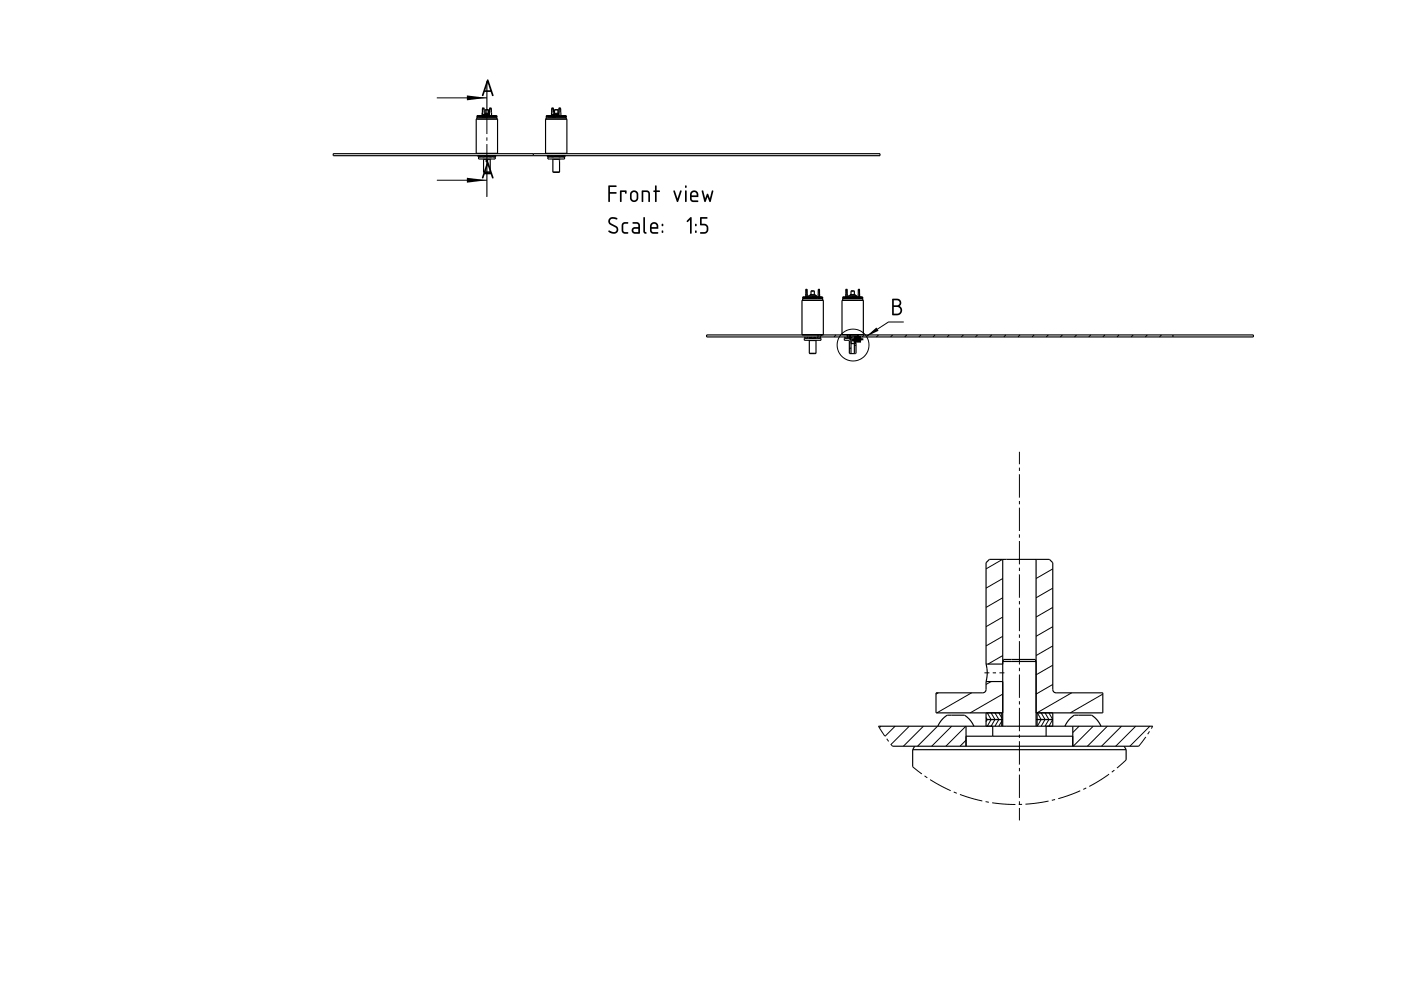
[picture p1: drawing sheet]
<svg xmlns="http://www.w3.org/2000/svg" width="420mm" height="297mm" viewBox="0 0 420 297" stroke-linecap="round" stroke-linejoin="round" font-family="sans-serif">
<path d="M254.6 101h.5v.2h-.5zM256.1 101.4h2v.6h-1.4l-.1 .3h-.5zM256.6 102v.1M256.7 102l-.1 .1" fill="none" stroke="#000" stroke-width="1.4" stroke-linecap="butt"/>
<g fill="none" stroke="#000" stroke-width=".3">
<path d="M131 29.3h15M144.6 32.6h.1M146 34.3v5.9M146.8 32.6h.1M165.4 32.6h.1M167.6 32.6h.1M131 54h15M145 47.8h2M146 41.2v1M146 43.2v5.8M165.7 47.8h2M241.9 86.9h.1"/>
<path d="M245.6 86.9h.1M253.9 86.9h.1M257.6 86.9h.1M270.9 96.5h-4.6l-6.6 4.3M242.6 102.1h2M246.4 100.4l-.6 .6M250.6 100.4l-.6 .6M255 101.2l.1 .2M255.1 104.3l-.5 .2M256.2 101.2v.2M256.5 101l-.1 .2M256.6 103.4l-.5 .3"/>
<path d="M259.1 100.4l-.6 .6M263.3 100.4l-.6 .6M267.6 100.4l-.6 .6M271.8 100.4l-.6 .6M276.1 100.4l-.6 .6M280.3 100.4l-.6 .6M284.6 100.4l-.6 .6M288.8 100.4l-.6 .6M293 100.4l-.6 .6M297.3 100.4l-.6 .6M301.5 100.4l-.6 .6M305.8 100.4l-.6 .6"/>
<path d="M310 100.4l-.6 .6M314.3 100.4l-.6 .6M318.5 100.4l-.6 .6M322.7 100.4l-.6 .6M327 100.4l-.6 .6M331.2 100.4l-.6 .6M335.5 100.4l-.6 .6M339.7 100.4l-.6 .6M344 100.4l-.6 .6M348.2 100.4l-.6 .6M305.6 135.4v3.7M305.6 140.1v1"/>
<path d="M305.6 142.1v7M305.6 150.1v1M305.6 152.1v7M300.5 167.6l-4.9 2.9M300.6 179.2l-5 2.8M300.6 173.4l-5 2.9M305.6 160.1v1M305.6 162.1v7M305.6 170.1v1M305.6 172.1v7M315.6 176.3l-5 2.9M315.6 170.5l-5 2.9"/>
<path d="M300.6 196.5l-4.4 2.5M300.6 190.7l-5 2.9M300.6 184.9l-5 2.9M305.6 180.1v1M305.6 182.1v7M305.6 190.1v1M305.6 192.1v7M315.6 199.4l-5 2.8M315.6 193.6l-5 2.9M315.6 187.8l-5 2.9M315.6 182l-5 2.9M263.4 217.6l1.8 3"/>
<path d="M264.1 217.6l-.5 .5M268.3 217.6l-3 3.1M272.6 217.6l-5.5 5.5M276.8 217.6l-6 6M281.1 217.6l-6 6M281.3 207.6l-.7 .4M285.3 217.6l-6 6M289.6 217.6l-6 6M291.3 207.6l-10.4 6M295.1 201.6h1.5M295.6 215l.4 .6-.4 .7M296 213.6l1.1 2-1.1 2"/>
<path d="M297.1 204.3l-1.5 .8M297.1 213.6l1.2 2-1.2 2M297.6 201.6h1M298.3 213.6l1.1 2-1.1 2M299.4 213.6l.9 1.6M299.6 201.6h1.5M300.3 216.1l-.9 1.5M300.6 208l-9.7 5.6M305.6 200.1v1M305.6 202.1v7M305.6 210.1v1M305.6 212.1v7"/>
<path d="M310.9 215.5v.3M311 213.6l1.1 2-1.1 2M312.1 213.6l1.2 2-1.2 2M313.3 213.6l1.1 2-1.1 2M314.4 213.6l1.2 2-1.2 2M315.6 213.6v.1M315.6 205.1l-5 2.9M315.6 217.6h.1M321.3 207.6l-10.4 6M323.5 217.6l-1.9 1.9M327.7 217.6l-6 6M330.6 208l-9.7 5.6"/>
<path d="M332 217.6l-6 6M336.2 217.6l-6 6M340.5 217.6l-6 6M344.6 219.2l-.5 .8M344.7 217.6l-6 6M345.6 217.6l-.5 .8M265.8 221.4l.6 .8M267 223l.6 .6M273.6 229.8l2.8 2.2M277.2 232.5l.8 .6M278.8 233.6l6.2 3.4M285.9 237.4l.9 .3"/>
<path d="M287.8 238.1l6.7 2M289.6 221.8l-1.8 1.8M305.6 220.1v1M305.6 222.1v7M305.6 230.1v1M305.6 232.1v7M316.3 239.6l-1 .3M323.8 237l-6.5 2.4M325.6 236.1l-.9 .5M332.5 232l-6 3.7M334.1 230.8l-.8 .6M337.6 227.7l-2.7 2.5"/>
<path d="M343.5 220.9l-2.1 2.7M295.5 240.2l1 .2M297.4 240.6l7 .5M305.6 240.1v1M305.6 242.1v3.8M306.4 241.1h-1M314.3 240.1l-6.9 .9"/>
<circle cx="255.7" cy="103.4" r="4.8"/>
</g>
<g fill="none" stroke="#000" stroke-width=".35">
<path d="M142.8 35.7h6.4M142.8 35.7v10.3M142.8 35.7h.1M143 34.7h4.1M143 34.7h1.7M143 34.9h5.9M143 34.7v1M144.6 32.6v2.1M144.7 33.7l-.1 1M144.7 34.7v.4l.5-.2 .5 .2M144.7 34.7h.1M144.9 32.5v.2"/>
<path d="M144.9 32.3l.3 .3v1.4M144.9 32.3l-.2 .3M144.9 32.5v.2zM144.9 32.3l-.3 .3M145.5 32.9h1M145.5 32.9v1.1M145.7 34.7h.1M145.7 35.1h.1M145.7 34.7h1.4M145.7 34.7v.4M146 24.3v10M146.5 32.9v1.1"/>
<path d="M146.7 34h-1.5v.4M146.7 34.4h-2h2M147 32.3l-.2 .3-.1 2.1M147 32.3h.1M147 32.5v.2M147.1 32.3l-.3 .3-.1 1.1M147.1 32.3l.2 .3 .1 2.2M147.1 32.5v.2M147.1 34.7h.6M147.4 34.7h1.5M147.7 34.7h.1M147.7 34.7h1"/>
<path d="M148.6 34.7h.1M148.7 34.9l.2 .2M148.7 34.7v.4M148.9 34.7h.1M148.9 34.7v.4M148.9 35.1h-5.9h6M148.9 35.1h.1M149 35.1v.6M149.1 35.7h.1M149.2 35.7v10.3M163.5 35.7h6.4M163.5 35.7v10.3"/>
<path d="M163.6 35.7h-.1M163.8 34.7h4.1M163.8 34.9h5.9M163.8 35.1h5.9zM163.8 34.7l-.1 1M165.4 34.4l.1 .7 .5-.2 .5 .2M165.4 34.4h2.1M165.5 34.7h-1.7M165.7 32.3l.2 .3 .1 1.4M165.7 32.3l-.2 .3-.2 2.1M165.7 32.5v.2zM165.7 32.3l-.3 .3v2.1"/>
<path d="M166.2 32.9h1M166.2 32.9v1.1M166.5 34.7h.1M166.5 35.1h.1M166.5 34.7h1.4M166.5 34.7v.4M167.2 32.9v1.1M167.5 34.4h-2.1M167.5 34h-1.6v.4M167.6 32.6l-.1 2.1M167.6 33.7l-.1 1M167.8 32.5v.2"/>
<path d="M167.8 32.3l-.2 .3M167.8 32.3l.3 .3 .1 2.2M167.8 32.5v.2zM167.9 34.7h.6M168.2 34.7h1.5M168.5 34.7h.1M168.5 34.7h.9M169.4 34.7h.1M169.4 34.7v.4M169.7 34.7h.1M169.7 34.7v.4l-.3-.2M169.7 34.7v1"/>
<path d="M169.9 35.7h.1M169.9 35.7v10.3M99.9 46.1h163.9v.6h-163.9zM142.8 46h6.4M142.8 46v.1M143.2 46.7l.3 .3h.5l.3-.3M143.5 47.1h5v.6h-5zM144.3 46.7l.3 .3h.5l.3-.3M144.9 47.7l.1 3.9M145 47v.1M145 51.6h2M145.3 46.9h1.3"/>
<path d="M145.8 48l.4 .2v.2h-.4zM146 49v10M146.5 46.7l.3 .3h.5l.3-.3M147 47v.1M147.1 47.7l-.1 3.9M147.6 46.7l.3 .3h.5l.3-.3M149.2 46l-.1 .1M159.9 46.1v.6M163.5 46h6.4M163.5 46l.1 .1M164 46.7l.3 .3h.5l.3-.3 .3 .3h.5l.3-.3M164.2 47.1h5v.6h-5z"/>
<path d="M165.6 47.7l.1 3.9M165.7 47v.1M165.7 51.6h2M166.1 46.9h1.3M167.3 46.7l.3 .3h.5l.3-.3 .3 .3h.5l.3-.3M167.7 48.1v.4M167.7 48.1h.1M167.7 48.5h.1M167.7 47v.1M167.7 48.5v3.1M167.8 47.7l-.1 .4M169.9 46v.1"/>
<path d="M240.4 90h6.4M240.4 90v10.3M240.4 90h.1M240.7 89h.2M240.7 89.2h5.9M240.7 89l-.1 1M240.9 89h.3M240.9 89h.1M241.2 89h1.2M241.3 89h-.1M241.5 88.1h.1M241.7 86.7l.2 .2v2.1"/>
<path d="M241.7 86.7l-.2 2.3M241.7 86.7l.3 2.3M241.7 86.8v.3zM241.8 86.9v.1M242.3 88.7h2.6M242.3 88.7v.3M242.4 89v.4M242.4 89h.1M242.4 89.4h.1M242.8 88.7v-.4h1.6v.4M243.1 87.2h1M243.1 87.2v1.1"/>
<path d="M243.3 89h.1M243.4 89v.4l-.5-.2-.5 .2M243.4 89h2.9M244.1 87.2v1.1M244.9 88.7v.3M245.3 88.1h.1M245.4 86.7l.2 2.3M245.4 86.7l-.1 2.3M245.4 86.8v.3zM245.4 86.7l.3 .2v2.1M245.5 86.9v.1M245.6 88.1h.1"/>
<path d="M246.3 89h.1M246.3 89.2l.3 .2M246.3 89v.4M246.5 89h.1M246.6 89h-5.9M246.6 89h.1M246.6 89.4h.1M246.6 89v.4M246.6 89.4l-6 .1h6M246.6 89.4v.1M246.6 89.5v.5M246.8 90h.1"/>
<path d="M246.8 90v10.3M252.4 90h6.4M252.4 90v10.3M252.4 90h.1M252.6 89h.3M252.6 89.2h6M252.6 89v1M252.9 89h.3M252.9 89h.1M253.2 89h1.2M253.3 89h-.1M253.5 88.1h.1"/>
<path d="M253.7 86.7l.2 .2v2.1M253.7 86.7l-.2 2.3M253.7 86.7l.3 2.3M253.7 86.8v.3zM253.8 86.9v.1M254.3 88.7h2.6M254.3 88.7v.3M254.4 89v.4M254.4 89.4h.1M254.4 89h.1M254.8 88.7v-.4h1.6v.4M255.1 87.2h1"/>
<path d="M255.1 87.2v1.1M255.3 89h.1M255.4 89v.4l-.5-.2-.5 .2M255.4 89h2.9M256.1 87.2v1.1M256.9 88.7v.3M257.3 88.1h.1M257.4 86.7l.2 2.3M257.4 86.7l-.1 2.3M257.4 86.8v.3zM257.4 86.7l.3 .2v2.1M257.5 86.9v.1"/>
<path d="M257.6 88.1h.1M258.3 89h.1M258.3 89.2l.3 .2M258.3 89v.4M258.5 89h.1M258.6 89h-6M258.6 89h.1M258.6 89.4h.1M258.6 89v.4M258.6 89.4l-6 .1h6M258.6 89.4v.1M258.6 89.5v.5"/>
<path d="M258.8 90h.1M258.8 90v10.3M211.8 100.4h164v.6h-164zM240.4 100.3h6.4M240.4 100.3l.1 .1M241.1 101.4h5v.6h-5zM241.2 101l.3 .3h.5l.3-.3M242.5 102l.1 3.9M242.6 101.2h.6M242.6 101v.4M242.6 105.9h2M243.1 101l.3 .3h.5l.3-.3"/>
<path d="M244 101.2h.6M244.6 101v.4M244.7 102l-.1 3.9M245 101l.3 .3h.5l.3-.3M245.2 100.4v.6M246.8 100.3v.1M252.4 100.3h6.4M252.4 100.3l.1 .1M253.2 101l.3 .3h.5l.3-.3M254 100.4v.6M254 100.7h3.2M254.6 101v.4"/>
<path d="M254.6 101.2h.5M254.8 100.7v.3M255.1 101v5M255.1 102.9h1zM255.1 101.4h-2v.6l1.5 .1 .1 3.9 1.9-.1v-3.1M256.1 101v5M256.1 101.4h2v.6h-1.4l-.1 .3M256.1 101.2h.5M256.1 102.3h.5M256.1 102.8h.5M256.2 101v.4M256.4 100.7v.3"/>
<path d="M256.6 102.3v.5M256.6 101v.4M257 101l.3 .3h.5l.3-.3M257.2 100.4v.6M258.8 100.3v.1M351.6 100.4v.6M300.6 167.6v50M310.6 167.6v50M295.6 199l.4 2.5-.4 2.8M295.6 199v-30.4l1-1h18l1 1v38.3l.5 .6 .4 .1h14.1v6h-20M295.6 199h5M300.9 197.6h9.4l.3 .6h-10z"/>
<path d="M263.4 217.6h82.2M281.2 217.6a7.4 7.4 0 0 1 2.8-3.3h5.2a7.4 7.4 0 0 1 2.8 3.3M289.6 217.6v6M295.6 204.3v2.7l-.7 .6h-14.3v6h20M295.6 213.6v4M295.6 215.6h5M295.6 204.3h5M297.6 217.6v3M300.3 213.6v4M310.6 215.6h5M310.9 213.6v4M313.6 217.6v3"/>
<path d="M315.6 213.6v4M319.3 217.6a7.4 7.4 0 0 1 2.8-3.3h5.2a7.4 7.4 0 0 1 2.8 3.3M321.6 217.6v6M267.6 223.6h73.8M273.6 224.7h64M273.6 224.7v5.1M274.2 223.6l-.6 1.1M289.6 220.6h32M337 223.6l.6 1.1M337.6 224.7v3"/>
</g>
<g fill="#000">
<path d="M140 28.6l6 .7-6 .8z" fill-rule="evenodd"/>
<path d="M146.2 24.9l-.7 2.2h1.4zM146 23.9l.5 .1 1.5 4.5-.2 .3-.3-.1-.4-1.1h-1.8l-.4 1.1h-.4z" fill-rule="evenodd"/>
<path d="M140 53.3l6 .7-6 .8z" fill-rule="evenodd"/>
<path d="M146.2 49.5l-.7 2.2h1.4zM146.1 48.5l.4 .2 1.5 4.5-.2 .3-.3-.1-.4-1.2h-1.8l-.4 1.2h-.4z" fill-rule="evenodd"/>
<path d="M182.4 55.6h2.3l.2 .2-.2 .3h-1.8v1.5h1.8l.2 .2-.2 .3h-1.8v2.3l-.3 .2-.2-.3zM185.9 57.1h1.8l.2 .2-.2 .8-.3-.1v-.4h-1v2.8l-.3 .2-.2-.3zM189.2 57.4a1.25 1.25 0 0 1 1.4-.3 1.25 1.25 0 0 1 .8 1.2v1a1.25 1.25 0 0 1-1.3 1.3 1.25 1.25 0 0 1-1.2-1.3v-1.3zM189.5 57.8l-.1 1.8 .4 .4h.6l.4-.5v-1.5l-.6-.4zM192.4 57.1h1.6l.7 .4 .2 .5-.1 2.5-.4-.1-.1-2.5-.4-.3h-1l-.1 2.8-.4 .1zM196.4 55.6l.4 .1 .1 1.4h.8l.2 .2-.2 .2-.8 .1v2.8l-.3 .2-.2-.2v-2.8l-.5-.3 .5-.2zM201.9 57.1l.4 .1 .8 2.3 .8-2.3h.4l-1.1 3.3-.3-.1zM205.4 57.1h.3l.2 .2v3.1l-.3 .2-.2-.3zM205.3 55.9a.35 .35 0 0 1 .7 0 .35 .35 0 0 1-.7 0zM207.6 57.8l-.2 .8h1.5l-.4-.9-.5-.1zM207.2 57.4a1.25 1.25 0 0 1 1.4-.3 1.25 1.25 0 0 1 .8 1.2v.8h-2l.2 .9 1.6 .1 .1 .4h-1.8l-.6-.9v-1.5zM210.4 57.1l.4 .1 .6 2.3 .7-1.4 .7 1.4 .6-2.3h.4l-.8 3.3-.4-.1-.5-1.4-.6 1.5h-.3z" fill-rule="evenodd"/>
<path d="M182.7 65.4a1.48 1.48 0 0 1 2.4 .3l-.3 .1-1.4-.2-.5 .5 .2 .8 1.6 .8a1.35 1.35 0 0 1 .3 1.9 1.35 1.35 0 0 1-1.9 .3l-.7-.4v-.4l1.6 .5 .8-.5a.74 .74 0 0 0-.4-1l-1.4-.7a1.24 1.24 0 0 1-.3-2zM186.6 66.8l.7-.2 1 .1v.3l-1.1 .1-.3 .4v1.8l.3 .2 1 .1v.4h-1.2l-.5-.5-.1-2zM189.7 66.6h1.4l.6 .4 .1 2.9-1.8 .1-.5-.5-.1-.7a.98 .98 0 0 1 1-.7h1l-.1-.8-.3-.2-1.3-.1zM190 68.7l-.1 .4 .2 .4 1.3 .1v-1zM192.9 65.1l.5 .2v4l.4 .4-.1 .4-.6-.2-.2-.5zM195.6 67.3l-.2 .8h1.5l-.1-.6-.3-.3-.5-.1zM195.2 66.9a1.25 1.25 0 0 1 1.4-.3 1.25 1.25 0 0 1 .8 1.2v.8h-2l.2 .9 1.6 .1 .1 .4h-1.8l-.6-.9v-1.5zM198.3 69.4a.35 .35 0 0 1 .7 0 .35 .35 0 0 1-.7 0zM198.3 67.4a.35 .35 0 0 1 .7 0 .35 .35 0 0 1-.7 0z" fill-rule="evenodd"/>
<path d="M205.9 66.1l1-1h.4l.1 4.7-.2 .2-.3-.1v-4l-.7 .7-.3-.1zM208.3 69.4a.35 .35 0 0 1 .7 0 .35 .35 0 0 1-.7 0zM208.3 67.4a.35 .35 0 0 1 .7 0 .35 .35 0 0 1-.7 0zM209.9 65.1h2.2l-.2 .4-1.5 .1v1.5h.7a1.26 1.26 0 0 1 1.3 1.2v.5a1.25 1.25 0 0 1-1.3 1.3l-1.2-.2 .1-.3 1.4-.1 .5-.6-.1-.8-.3-.4-1.6-.2z" fill-rule="evenodd"/>
<path d="M259.7 100.8l3-2.7 .7 1z" fill-rule="evenodd"/>
<path d="M267.5 89.6l1.4-.1a1.25 1.25 0 0 1 1.2 .8 1.25 1.25 0 0 1-.4 1.4 1.5 1.5 0 0 1 .7 1.7 1.5 1.5 0 0 1-1.5 1.1l-1.4-.1zM267.9 90v1.5h1.2l.5-.3 .1-.6-.3-.5zM267.9 92v2h1.2l.5-.2 .3-.7-.2-.7-.6-.4z" fill-rule="evenodd"/>
</g>
</svg>
